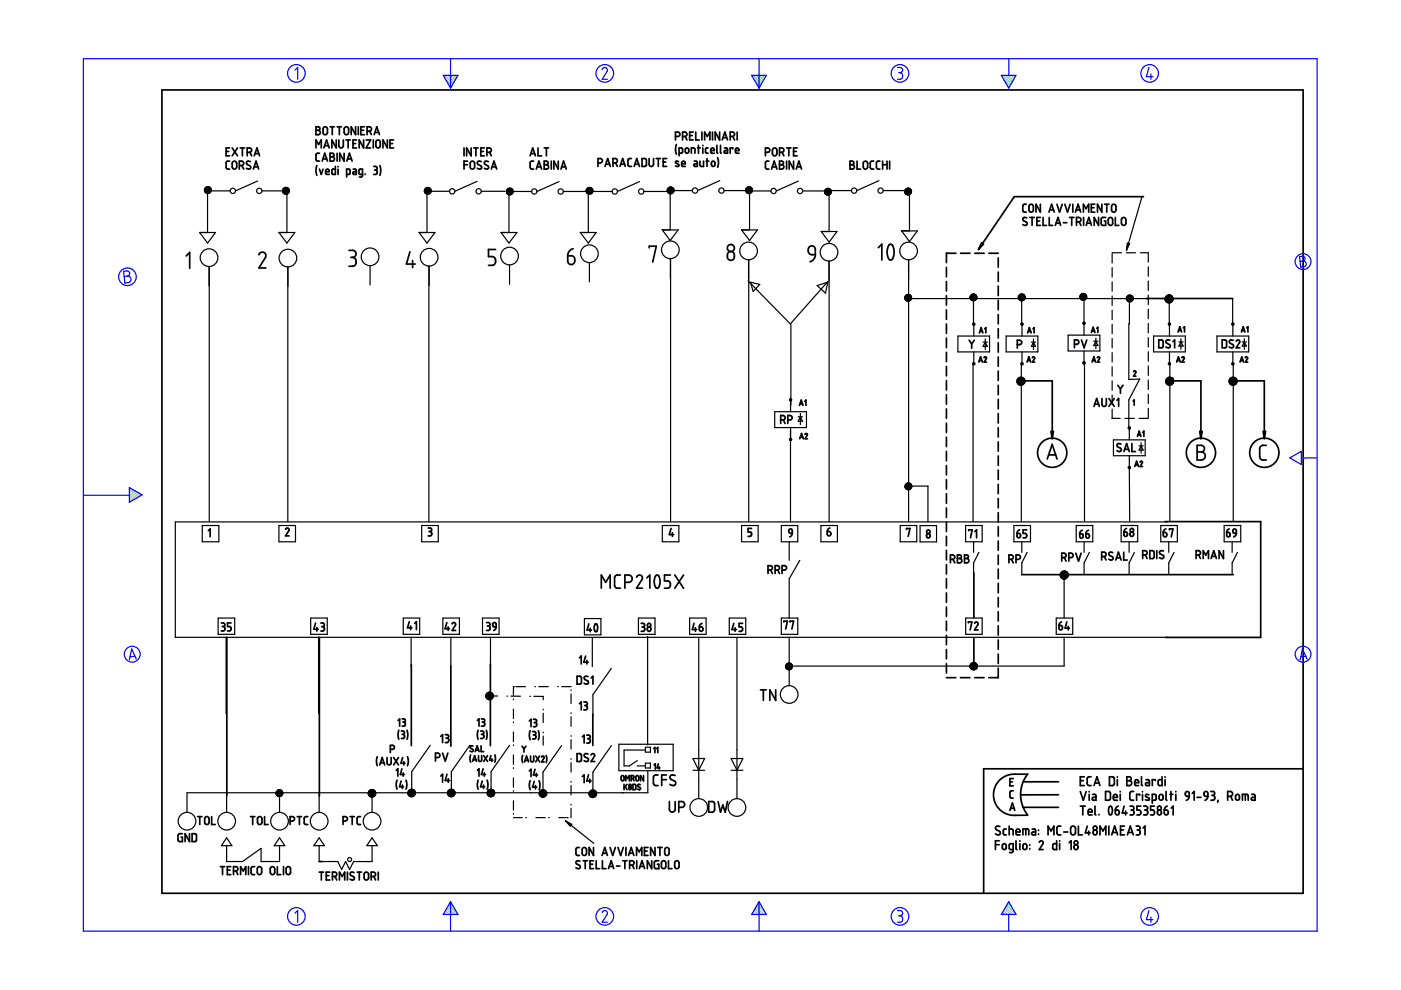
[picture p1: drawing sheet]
<svg xmlns="http://www.w3.org/2000/svg" width="297mm" height="210mm" viewBox="0 0 297 210" stroke-linecap="round" stroke-linejoin="round" font-family="sans-serif">
<g fill="none" stroke="#6c9" stroke-width=".25">
<path d="M94.2 16l1.8 1.8M94.5 16.8l1.3 1.4M94.8 16l1.5 1.4M95.3 18.3l.3 .3M95.5 16l1 1M96.1 16l.6 .6M96.7 16l.3 .2M159.6 16l1.8 1.8M159.9 16.8l1.3 1.4M160.3 16l1.4 1.4M160.7 18.3l.3 .3M160.9 16l1 1"/>
<path d="M161.5 16l.6 .6M162.1 16l.2 .2M212.6 16l1.8 1.8M212.8 16.8l1.3 1.4M213.2 16l1.4 1.4M213.7 18.3l.2 .3M213.8 16l1 1M214.4 16l.7 .6M215.1 16l.2 .2M27.5 103.4h-.1M27.9 103.6l-.5 .4M28.3 103.8l-.9 .9"/>
<path d="M28.7 104.1l-1.3 1.2M29 104.3l-1.6 1.6M29.4 104.5l-1.8 1.9M29.8 104.8l-.8 .8M94 193.8v.1M94.2 193.5l.4 .4M94.4 193.1l.9 .8M94.7 192.7l1.2 1.2M94.9 192.3l1.6 1.6M95.1 191.9l1.9 1.9M95.4 191.5l.8 .8M159.4 193.8v.1"/>
<path d="M159.6 193.5l.4 .4M159.9 193.1l.8 .8M160.1 192.7l1.2 1.2M160.3 192.3l1.6 1.6M160.5 191.9l1.9 1.9M160.8 191.5l.8 .8M212.3 193.8v.1M212.6 193.5l.4 .4M212.8 193.1l.8 .8M213 192.7l1.2 1.2M213.2 192.3l1.6 1.6M213.5 191.9l1.8 1.9"/>
<path d="M213.7 191.5l.8 .8"/>
</g>
<g fill="none" stroke="#00f" stroke-width=".25">
<path d="M17.7 12.4h261.6v185h-261.6zM62.5 14.9l.6-.6v2.5M94 16h3.1l-1.6 2.7zM95.5 12.4v6.3M127.7 14.7l.5-.4 .5 .3v.5l-1 1.7h1.1M159.4 16h3.1l-1.6 2.7zM160.9 12.4v6.3M190.3 14.3h.7l.3 .3v.6l-.5 .2M190.5 15.4h.3M190.8 15.4l.5 .3v.7l-.3 .4h-.7M212.3 16h3.1l-1.5 2.7zM213.9 12.5v3.5"/>
<path d="M243.6 14.3l-.5 2h1.4M244 15.7v1.1M26.2 57.5l.9-.1 .3 .3 .1 .5-.5 .3 .5 .2 .3 .4-.1 .3-.3 .5-.9 .1zM27 58.5l-.7 .1M275.5 54.4h.8l.3 .2 .1 .4-.4 .4h.3l.3 .4v.5l-.3 .2-.8 .1zM276.3 55.4h-.7M273.5 97.1l2.4-1.4v2.8zM279.1 97.1h-3.2M17.8 105h9.6M27.4 103.4l2.7 1.5-2.7 1.6zM28.6 139.1l-1 .2M28.9 139.7l-1-2.1-.5 2.3"/>
<path d="M276.9 139.1l-1.1 .2M277.1 139.7l-1-2.1-.4 2.3M62.5 193.6l.6-.5v2.4M95.5 191.2v6.2M95.5 191.2l1.6 2.7h-3.1zM127.7 193.5l.1-.3 .5-.1 .5 .4-.1 .4-1 1.6h1.1M160.9 191.2v6.2M160.9 191.2l1.6 2.7h-3.1zM190.3 193.1h.6l.4 .2v.5l-.5 .4M190.5 194.2h.3M190.8 194.2l.5 .3v.7l-.4 .3h-.6M213.9 193.9v3.5"/>
<path d="M213.9 191.2l1.5 2.7h-3.1zM243.6 193.1l-.5 1.9h1.4M244 194.4v1.1"/>
<circle cx="62.8" cy="15.6" r="1.87"/>
<circle cx="128.2" cy="15.6" r="1.87"/>
<circle cx="190.8" cy="15.6" r="1.87"/>
<circle cx="243.8" cy="15.6" r="1.87"/>
<circle cx="27" cy="58.7" r="1.87"/>
<circle cx="276.3" cy="55.5" r="1.68"/>
<circle cx="28" cy="138.7" r="1.68"/>
<circle cx="276.3" cy="138.7" r="1.68"/>
<circle cx="62.8" cy="194.3" r="1.87"/>
<circle cx="128.2" cy="194.3" r="1.87"/>
<circle cx="190.8" cy="194.3" r="1.87"/>
<circle cx="243.8" cy="194.3" r="1.87"/>
</g>
<g fill="none" stroke="#000" stroke-width=".36">
<path d="M34.3 19.1h242v170.3h-242zM47.9 32.1h.6M48.7 34.2h-.5l-.3 .3 .1 1.2 .7 .2M48.7 31.4h-.8v1.6h.8M49.2 31.4l1.2 1.6M49.4 34.3l.4-.1 .4 .3v.9l-.3 .4h-.4l-.2-.3-.1-.9zM50.4 31.4l-1.2 1.6M50.7 35.1l.8-.1 .2-.5-.2-.3h-.8v1.7M50.9 31.4h1M51.3 35.1l.4 .8M51.4 31.4v1.6M52.4 32.3l.8-.1 .2-.3-.1-.3-.3-.2h-.6v1.6"/>
<path d="M53 32.3l.4 .7M53.1 34.3l-.6-.1-.3 .4 .9 .7v.3l-.3 .3-.6-.2M53.7 35.9l.6-1.7 .5 1.7M53.9 35.4h.8M53.9 33l.6-1.6 .5 1.6M54.1 32.6h.8M67 26.9h.5l.3 .2v.4l-.3 .1 .2 .1 .2 .3v.3l-.3 .3h-.6zM67 31.4v-1.7l.5 .9 .6-.9v1.7M67 27.6h.5M67.2 35.1l-.2 .8 .2 1.3M67.7 32.5h-.4l-.3 .3v1.1l.2 .2 .5 .1M67.7 35.9l.4 1.1 .4-1.1"/>
<path d="M68.3 34.2l.6-1.7 .5 1.7M68.5 33.7h.8M68.6 27l.4-.1 .4 .2v1.2l-.2 .2h-.4l-.3-.3zM68.7 31.4l.5-1.7 .6 1.7M68.8 30.9h.8M69 36.4h.8l-.1-.5-.5 .1-.2 .7 .2 .3h.6M70 32.5h.6l.2 .2-.1 .4-.3 .1 .5 .4v.3l-.3 .2-.6 .1zM70 26.9h.9M70 33.2h.4M70.4 26.9v1.7M71.1 35.3v1.7h-.6l-.1-.2v-.8l.7-.1M71.3 29.7v1.7l-.9-1.7v1.7"/>
<path d="M71.5 26.9h.9M71.5 32.5v1.7M71.7 35.3v.1M71.7 35.9v1.1M71.8 29.7l.1 1.3 .4 .4 .4-.3 .1-1.4M71.9 26.9v1.7M73 32.5v1.7l-1-1.7v1.7M73.1 27l.5-.1 .3 .3v.9l-.3 .4h-.3l-.3-.3v-.9zM73.3 29.7h1M73.5 37l.7-.1v-.8l-.1-.2h-.6v1.6M73.5 34.2l.6-1.7 .6 1.7M73.7 33.7h.8"/>
<path d="M73.8 29.7v1.7M74.8 30.4h.6M74.9 35.9h.5l.1 .2v.9h-.4a.29 .29 0 0 1-.3-.3 .29 .29 0 0 1 .3-.3h.4M75.4 26.9v1.7l-.9-1.7v1.7M75.6 29.7h-.8v1.7h.8M76 26.9v1.7M76.5 27.6h.6M76.9 37l-.7-.1v-1h.7l-.1 1.5-.2 .1h-.4M77.1 29.7v1.7l-.9-1.7v1.7M77.3 26.9h-.8v1.7h.8M77.4 36.9v.1M77.6 29.7h1l-1 1.7h1"/>
<path d="M77.8 27.8l.8-.1 .2-.2-.2-.5-.8-.1v1.7M78.4 27.8l.4 .8M79.1 29.7v1.7M79.2 35.3l.7 .2 .1 .3-.4 .2M79.3 28.6l.6-1.7 .6 1.7M79.4 36h.2M79.5 28.1h.8M79.6 36l.3 .2 .1 .5-.3 .3h-.5M79.8 29.8l.5-.1 .3 .3v1l-.3 .3h-.3l-.3-.2zM80.5 35.1l.2 .9-.2 1.2M82.1 29.7v1.7l-.9-1.7v1.7M82.7 30.4h.5"/>
<path d="M83.4 29.7h-.7v1.7h.7M98.4 31.4v1.6M98.4 34.9h.7M99.1 34.2h-.7v1.7M99.8 34.3l.4-.1 .4 .3v1l-.3 .3h-.3l-.3-.3zM99.9 31.4v1.6l-1-1.6v1.6M100.4 31.4h1M100.9 31.4v1.6M101.9 32.1h.6M102 34.3l-.6-.1a.37 .37 0 0 0 0 .7l.7 .4v.3l-.3 .3-.6-.2M102.7 31.4h-.8v1.6h.8M103.2 32.3l.8-.1 .2-.3-.1-.3-.3-.2h-.6v1.6"/>
<path d="M103.5 34.3l-.6-.1-.2 .4 .8 .6 .1 .4-.3 .3-.6-.2M103.8 32.3l.4 .7M104.2 35.9l.5-1.7 .6 1.7M104.3 35.4h.8M112.4 33l.5-1.6 .6 1.6M112.5 32.6h.9M113.1 34.2h-.5l-.2 .3 .1 1.2 .6 .2M113.7 35.9l.6-1.7 .5 1.7M113.9 35.4h.8M114.1 31.4v1.6h.7M115.4 34.2h.6l.2 .2-.1 .4-.3 .1 .3 .1 .2 .3-.2 .5-.7 .1zM115.4 31.4h.9"/>
<path d="M115.4 34.9h.4M115.8 31.4v1.6M116.9 34.2v1.7M118.4 34.2v1.7l-1-1.7v1.7M118.9 35.9l.6-1.7 .6 1.7M119.1 35.4h.8M126.8 34.5h.7l.2-.4-.1-.3-.2-.2h-.6v1.7M128.3 35.3l.5-1.7 .6 1.7M128.4 34.8h.8M130 34.5h.7l.2-.4-.1-.3-.3-.2h-.5v1.7M130.5 34.5l.4 .8M131.4 35.3l.6-1.7 .6 1.7"/>
<path d="M131.6 34.8h.8M133.9 33.6h-.5l-.3 .3v1.1l.2 .3h.6M134.5 35.3l.5-1.7 .6 1.7M134.6 34.8h.8M136.1 33.6h.7l.3 .3v1.1l-.3 .3h-.7zM137.6 33.6v1.3l.4 .4 .3-.1 .2-.2 .1-1.4M139.1 33.6h.9M139.6 33.6v1.7M140.6 34.4h.6M141.4 33.6h-.8v1.7h.8M143.2 28.9h.6l.3-.1 .1-.4-.2-.3-.8-.1v1.7M143.4 30.6l-.2 1 .2 1.1"/>
<path d="M143.9 34.3l-.2-.1a.27 .27 0 0 0-.4 0 .27 .27 0 0 0 .1 .4l.4 .2a.32 .32 0 0 1 0 .5 .32 .32 0 0 1-.5-.1h-.1M144 32.5h.6l.1-.2v-.7l-.2-.2h-.5v1.6M144.5 34.7h.8l-.2-.5h-.2l-.3 .1-.1 .8 .2 .2h.6M144.7 28.9l.8-.1 .1-.2-.1-.5-.8-.1v1.7M145.3 28.9l.3 .8M145.4 31.5l.3-.1 .3 .2v.6l-.2 .3-.5-.2zM146.2 28.7h.6M146.6 32.5v-1.1l.7 .1v1M147 28h-.8v1.7h.8M147.2 34.2h.5l.1 .2v.9h-.4a.28 .28 0 0 1-.3-.3 .28 .28 0 0 1 .3-.3h.4M147.5 28v1.7h.8M147.9 31.4h.6"/>
<path d="M148.1 30.8v1.7M148.4 34.2v.8l.2 .3h.6v-1.1M148.8 28v1.7M149 30.8v.1M149 31.4v1.1M149.4 29.7v-1.7l.5 .9 .6-.9v1.7M149.7 34.2h.6M149.9 33.6v1.7M150.1 31.4l-.5 .1v.8l.2 .2h.3M150.7 31.9h.7l-.1-.5-.5 .1-.1 .7 .2 .3h.5M151 34.2h.3l.3 .2v.6l-.3 .3h-.3l-.2-.3zM151.1 28v1.7"/>
<path d="M152 30.8v1.5l.2 .2M152.1 33.4l.2 .9-.2 1.2M152.6 28v1.7l-1-1.7v1.7M152.8 30.8v1.6l.1 .1M153.1 29.7l.6-1.7 .5 1.7M153.3 29.2h.8M153.6 31.4h.4l.2 .2v.9h-.4a.29 .29 0 0 1-.3-.3 .29 .29 0 0 1 .3-.3h.4M154.8 28.9h.6l.2-.1 .1-.4-.1-.3-.8-.1v1.7M155.4 31.6v-.2h-.6v1.1M155.4 28.9l.3 .8M155.9 31.9h.8v-.2a.37 .37 0 0 0-.4-.3 .37 .37 0 0 0-.4 .3l.1 .7 .7 .1M156.3 28v1.7"/>
<path d="M162.3 32.3l.7-.1 .2-.3-.1-.3-.3-.2h-.5v1.6M163 34.2h-.5l-.2 .3v1.2l.7 .2M163.6 35.9l.5-1.7 .6 1.7M163.7 35.4h.8M163.9 31.5l.4-.1 .4 .3v1l-.3 .3h-.4l-.2-.3v-.9zM165.3 32.3l.8-.1 .1-.3-.1-.4-.8-.1v1.6M165.3 34.2h.5l.3 .2-.1 .4-.3 .1 .3 .1 .2 .3-.3 .5-.6 .1zM165.3 34.9h.4M165.8 32.3l.4 .7M166.8 31.4h.9M166.8 34.2v1.7M167.2 31.4v1.6"/>
<path d="M168.3 32.1h.5M168.3 34.2v1.7l-1-1.7v1.7M168.8 35.9l.6-1.7 .5 1.7M169 35.4h.8M169 31.4h-.7v1.6h.7M180.2 34.2h.6l.2 .2v.4l-.3 .1 .3 .1 .1 .3-.2 .5-.7 .1zM180.2 34.9h.5M181.7 34.2v1.7h.8M183.1 34.3l.4-.1 .4 .3v1l-.3 .3h-.3l-.3-.3zM185.3 34.2h-.5l-.3 .3 .1 1.2 .7 .2M186.6 34.2h-.5l-.3 .3 .1 1.2 .7 .2M187.1 34.9h1"/>
<path d="M187.1 34.2v1.7M188.1 34.2v1.7M188.6 34.2v1.7M39.5 54.3l.7-.8v3.4M54.9 54l.6-.5h.4l.4 .3v.7l-1.4 2.3h1.5M74 53.1h1l.4 .3 .1 .5-.1 .3-.7 .4M74.4 54.6h.3M74.7 54.6l.5 .2 .2 .2 .1 .9-.5 .5-1 .1M86.9 53.4l-.7 2.6h1.8M87.5 55.2v1.5M105.1 52.9h-1.5v1.5l1 .1 .3 .2 .2 .4-.1 .7-.2 .3-1.2 .2M120.4 54.2h.9l.4 .3 .2 1-.3 .4-.5 .2-.6-.3z"/>
<path d="M121.5 52.7l-.8 .6-.3 .9M137.6 52.6v-.4h1.5l-.7 3.4M154.4 53.6l.7-.3 .5 .3 .1 1-.3 .4-.5 .2-.6-.3-.1-1zM171.6 52.4l.6-.3 .5 .3 .2 .4v1.2h-.9l-.4-.2-.2-.5zM172.9 54l-.3 .9-.9 .6M186.2 52.5l.8-.7v3.3M188.5 51.9l.3-.1 .4 .1 .4 1.2-.1 1.2-.3 .6-.3 .2-.5-.2-.3-1v-1zM200.7 56.7v2M200.7 59.7v2M202.7 53.7h-2v2M203.7 53.7h2M206.7 53.7h2"/>
<path d="M209.7 53.7h1.9M211.6 54.7v2M211.6 57.7v2M217.6 43.3h-.5l-.2 .3v1.1l.2 .3h.5M217.7 46.2l-.5-.1-.3 .3 .1 .4 .7 .4v.5l-.4 .1-.4-.2M218.3 43.4l.4-.1 .4 .3v1l-.4 .4-.3-.1-.2-.3zM218.3 46.1h1M218.8 46.1v1.7M219.8 46.9h.6M220.6 43.3v1.7l-1-1.7v1.7M220.6 46.1h-.8v1.7h.8M221.1 46.1v1.7h.8"/>
<path d="M222.4 45l.6-1.7 .5 1.7M222.5 46.1v1.7h.7M222.6 44.5h.8M223.8 47.8l.5-1.7 .6 1.7M223.9 47.3h.8M224.1 43.3l.5 1.7 .6-1.7M225.4 47.2h.8M225.8 43.3l.5 1.7 .6-1.7M226.8 46.1h.9M227.2 46.1v1.7M227.5 43.3v1.7M228 45l.6-1.7 .5 1.7"/>
<path d="M228.2 44.5h.8M228.2 47l.8-.1 .2-.2-.1-.4-.4-.2h-.5v1.7M228.8 47l.4 .8M229.7 45v-1.7l.6 .9 .5-.9v1.7M229.7 46.1v1.7M230.3 47.8l.6-1.7 .5 1.7M230.5 47.3h.8M231.4 44h.5M232.1 43.3h-.7v1.7h.7M232.9 46.1v1.7l-.9-1.7v1.7M233.6 43.3v1.7l-.9-1.7v1.7M234.2 43.3h.9"/>
<path d="M234.4 46.1h-.7l-.2 .3v1l.2 .4h.7v-.9h-.3M234.7 43.3v1.7M235.1 46.3l.4-.2 .4 .3v1l-.3 .4h-.3l-.3-.3zM235.8 43.5l.4-.2 .4 .3v1l-.3 .4-.6-.3zM236.5 46.1v1.7h.7M237.9 46.2l.5-.1 .3 .3v.9l-.3 .5-.4-.1-.2-.2v-.9zM242.4 41.7h-27.3l-7.6 11.2M200.7 62.7v2M200.7 65.7v2M200.7 68.7v2M200.7 71.7v2M200.7 74.7v2"/>
<path d="M200.7 77.7v2M205.5 72.1l.5 .8M206 72.9v.9M206.6 72.1l-.6 .8M207.5 76.8l.4-1.2 .4 1.2M207.6 76.5h.6M207.6 70.6l.4-1.1 .4 1.1M207.8 70.3h.5M208.7 75.8a.25 .25 0 0 1 .3-.1 .25 .25 0 0 1 .1 .3l-.4 .8h.4M208.8 69.7l.2-.2v1.1M211.6 60.7v2M211.6 63.7v2"/>
<path d="M211.6 66.7v2M211.6 69.7v2M211.6 72.7v2M211.6 75.7v2M211.6 78.7v2M215.7 73.1h.6l.2-.2 .1-.4-.1-.3-.8-.1v1.7M217.8 76.8l.3-1.2 .4 1.2M217.9 76.5h.5M217.9 70.6l.3-1.1 .4 1.1M218 70.3h.5M218.9 75.8a.25 .25 0 0 1 .3-.1 .25 .25 0 0 1 .2 .3l-.5 .8h.5M219 69.7l.2-.2v1.1"/>
<path d="M227.8 73l.7-.1 .2-.3v-.3l-.3-.2h-.6v1.6M229.3 72.1l.5 1.6 .6-1.6M231.4 70.5l.4-1.1 .4 1.1M231.5 70.2h.6M231.5 76.8l.4-1.2 .4 1.2M231.6 76.5h.6M232.5 69.6l.3-.2v1.1M232.7 75.8a.25 .25 0 0 1 .3-.1 .25 .25 0 0 1 .1 .3l-.4 .8h.5M240.3 78.8a.25 .25 0 0 1 .4-.2 .25 .25 0 0 1 .1 .4l-.5 .8h.5M243 63.3h18.3M245.7 72.1h.6l.3 .2v1.2l-.3 .2h-.6zM247.2 63.7v.1"/>
<path d="M247.4 63.7l1-.9-1.1 1.1 .2-.2M247.6 62.6l-.5 .5M247.7 62.6l-.6 .6M247.9 62.6l-.8 .8M247.9 62.6l-.8 .9M248 63.7l-.5 .4M248 72.2l-.5-.1-.3 .4 .8 .6 .1 .5-.5 .1-.4-.1M248.1 62.6l-1 1M248.2 62.7l-1 1M248.3 62.7l-1.1 1.1M248.4 63.9l-.2 .2M248.4 63.6l-.6 .6"/>
<path d="M248.4 63.4l-.8 .8M248.4 63.2l-.5 .5M248.5 62.9l-1.1 1.1 1-1M248.5 62.9l-.1 .1M248.5 63.8l-.1 .1M248.6 63l-1.1 1.1M248.6 63.1l-.2 .1M248.6 63.6l-.5 .6M248.6 63.2l-.9 1M248.6 63.2l-.2 .3M248.7 63.4l-.8 .8M248.7 63.4l-.3 .2"/>
<path d="M248.7 72.4l.3-.3v1.6M249.5 76.8l.4-1.2 .3 1.2M249.6 76.5h.5M249.8 70.4l.3-1.1 .4 1.1M249.9 70.1h.5M250.6 75.8a.25 .25 0 0 1 .3-.1 .25 .25 0 0 1 .2 .3l-.5 .8h.5M250.9 69.5l.2-.2v1.1M259.1 72.1h.7l.2 .2 .1 1.1-.3 .3h-.7zM261.5 72.2l-.6-.1-.2 .1-.1 .3 .9 .6v.5l-.5 .1-.4-.1M262.1 72.3a.38 .38 0 0 1 .5-.2 .38 .38 0 0 1 .2 .5l-.7 1.1h.8M262.9 76.8l.4-1.2 .4 1.2M263 76.5h.6"/>
<path d="M263.2 70.4l.4-1.1 .3 1.1M263.3 70.1h.5M264 75.8a.25 .25 0 0 1 .4-.1 .25 .25 0 0 1 .1 .3l-.5 .8h.5M264.3 69.5l.3-.2v1.1M165.5 89l.8-.1 .2-.4-.2-.3-.8-.1v1.7M166.1 89l.4 .8M167 89h.6l.3-.1 .1-.4-.2-.3-.8-.1v1.7M169.5 86l.4-1.2 .3 1.2M169.6 93l.3-1.1 .4 1.1M169.6 85.6h.5M169.7 92.7h.5M170.6 85.1l.3-.3v1.2"/>
<path d="M170.7 92.1a.25 .25 0 0 1 .3-.2 .25 .25 0 0 1 .2 .4l-.5 .7h.5M200.7 80.7v2M200.7 83.7v2M200.7 86.7v2M200.7 89.7v2M200.7 92.7v2M200.7 95.7v2M200.7 98.7v2M211.6 81.7v2M211.6 84.7v2M211.6 87.7v2M211.6 90.7v2"/>
<path d="M211.6 93.7v2M211.6 96.7v2M211.6 99.7v2M216.2 80.1l-.5 .4M216.3 80.1l-.6 .5M216.4 80l-.7 .8M216.5 80.8h6.6v12.2M216.5 80l-.8 .9M216.6 80l-.9 1M216.7 80.1l-1 .9M216.8 80.1l-1.1 1.1M216.9 80.1l-1.1 1.1"/>
<path d="M216.9 80.2l-1.1 1.1M217 80.2l-1.2 1.1M217 80.3l-1.1 1.1M217.1 80.3l-1.1 1.1M217.1 80.4l-1.1 1.1M217.2 80.5l-1.1 1M217.2 80.6l-1 1M217.2 81.1l-.5 .5M217.3 80.8l-.9 .8M217.3 81l-.7 .6M217.3 80.7l-.9 .9M222 97.3l1.1-3.1 1 3.1"/>
<path d="M222.3 96.5h1.5M231.9 86.2l.6-1.7 .6 1.7M232.1 85.7h.8M233.6 84.5v1.3l.4 .4 .3-.1 .2-.2 .1-1.4M235.1 84.5l1.1 1.7M236.2 84.5l-1.1 1.7M236.8 84.9l.4-.4v1.7M237 81.7l.6 .7M237.6 82.4v1M237.7 94.1h-.6l-.3 .2 .1 .4 .7 .4v.5l-.3 .1-.5-.2M238.1 81.7l-.5 .7M238.3 95.7l.6-1.7 .5 1.7"/>
<path d="M238.5 95.3h.8M240 94v1.7h.7M240.2 85l.3-.2v1.1M240.6 98.9l.4-1.1 .4 1.1M240.7 98.6h.6M241.2 92.5l.3-1.1 .4 1.1M241.3 92.2h.5M241.7 98a.25 .25 0 0 1 .4-.2 .25 .25 0 0 1 .1 .3l-.5 .8h.5M242.3 91.7l.2-.3v1.1M247.8 80.1l-.6 .5M247.8 80l-.6 .7M248 80l-.8 .8"/>
<path d="M248 80.8h6.6v12.2M248.1 80l-.9 .9M248.2 80.1l-1 .9M248.3 80.1l-1.1 1M248.4 80.1l-1.1 1.1M248.4 81.2l-.4 .4M248.4 81.4l-.2 .2M248.4 80.9l-.6 .7M248.4 80.7l-.8 .8M248.4 80.5l-.9 .9M248.4 80.3l-1 1M248.5 80.2l-.1 .1"/>
<path d="M248.6 80.2l-1.2 1.2M248.6 80.3l-1.1 1.2M248.6 80.4l-.2 .2M248.7 81.2l-.4 .4M248.7 80.5l-1.1 1.1M248.7 80.5l-.3 .3M248.8 81.1l-.4 .3M248.8 80.6l-1 1M248.8 80.7l-.4 .3M248.8 80.8l-.9 .8M248.8 80.9l-.4 .4M253.8 94.4h1l.5 .5-.1 .6-.5 .3 .5 .2 .3 .5-.1 .6-.4 .4h-1.2z"/>
<path d="M253.8 95.8h.9M260.9 81.4h.1M260.9 81.2l-.1 .1M260.9 80.9l-.2 .2M260.9 80.7l-.3 .2M260.9 80.5l-.3 .2M260.9 80.3l-.1 .1M261 81.5l1.1-1.1-1.1 1.1M261.1 80.1l-.2 .2M261.2 80.1l-.5 .4M261.4 80l-.8 .8M261.5 80l-.6 .6"/>
<path d="M261.5 80.8h6.6v12.2M261.6 80l-1 1M261.6 80.1l-.7 .7M261.7 80.1l-1 1.1M261.8 80.1l-.9 .9M261.9 80.2l-1.1 1.1M261.9 80.2l-1 1.1M262 80.3l-1.1 1.1M262.1 81.3l-.2 .2M262.2 80.5l-1 1.1M262.2 81l-.6 .6M262.2 80.8l-.8 .8"/>
<path d="M262.2 80.9l-.7 .7M262.2 80.7l-.9 .9M268.5 94.4l-1 .1-.4 .5 .1 2.2 .5 .3h.8M44.2 112.5l.4-.4v1.7M60.5 112.2l.5-.2 .3 .3-.8 1.3h.8M90.8 112l.7 .1v.4l-.3 .2M91 112.7h.2M91.2 112.7l.3 .2v.5l-.2 .2h-.5M142.3 112l-.4 1.3h.9M142.6 113v.7M159.3 112h-.7v.8h.5l.2 .3-.1 .5-.6 .1M167.3 112.3l.2-.2 .4 .2 .1 .8-.7-.2z"/>
<path d="M168 113.1l-.2 .4-.4 .3M175.4 112.7l.7 .2-.1 .6-.3 .1-.2-.1zM176 112l-.5 .3-.1 .4M192.2 112.2v-.1h.7l-.3 1.6M200.7 101.7v2M200.7 104.7v2M200.7 107.7v2M200.7 110.7v2M200.7 113.7v2M200.7 116.7v2M200.7 119.7v2M201.5 118.6l.7-.1 .2-.3v-.3l-.3-.2h-.6v1.6"/>
<path d="M202.1 118.6l.3 .7M203 117.7h.6l.2 .2-.1 .4-.2 .1 .3 .1 .1 .3v.3l-.3 .2h-.6zM203 118.4h.5M204.5 117.7h.6a.37 .37 0 0 1 .2 .4 .37 .37 0 0 1-.3 .3l.4 .2v.5l-.3 .2h-.6zM204.5 118.4h.5M205.4 112.5v-.2h.7l-.3 1.7M206.7 112.7l.4-.4v1.7M211.6 102.7v2M211.6 105.7v2M211.6 108.7v2M211.6 111.7v2M211.6 114.7v2"/>
<path d="M211.6 117.7v2M213.9 118.6h.6l.3-.2v-.4l-.1-.2-.8-.1v1.6M214.5 118.6l.3 .7M215.4 118.6l.8-.1 .1-.3v-.3l-.3-.2h-.6v1.6M215.6 113.1l.7 .1 .1 .5-.2 .2-.2 .1-.3-.1zM216.2 112.3l-.4 .3-.2 .5M217.7 112.3h-.8v.8h.6l.2 .3-.2 .6h-.6M225.1 118.2h.6l.3-.2v-.4l-.2-.2-.7-.1v1.7M225.7 118.2l.3 .8M226.6 118.2l.8-.1 .1-.3-.1-.3-.8-.2v1.7M228.1 117.3l.6 1.7 .5-1.7M228.9 113.2h.6l.1 .6a.37 .37 0 0 1-.4 .3 .37 .37 0 0 1-.3-.4z"/>
<path d="M229.5 112.4l-.4 .3-.2 .5M230.2 113.2h.6l.2 .3-.1 .3a.37 .37 0 0 1-.4 .3 .37 .37 0 0 1-.3-.4zM230.8 112.4l-.4 .3-.2 .5M233.6 118l.7-.1 .2-.3-.1-.3-.2-.2h-.6v1.6M234.1 118l.4 .7M235.9 117.2l-.5-.1-.3 .4 .8 .6v.5l-.4 .1-.4-.1M236.6 118.7l.5-1.6 .6 1.6M236.7 118.3h.8M238.3 117.1v1.6h.7M238.3 112.8l.6 .1 .1 .5-.1 .2-.3 .1-.3-.1zM238.8 112.1l-.3 .2-.2 .5M242.3 117.7h.5l.3-.2 .1-.4-.2-.3h-.7v1.6"/>
<path d="M242.8 117.7l.4 .7M243.8 116.8h.7l.2 .2v1.1l-.3 .3h-.6zM245.3 116.8v1.6M246.6 112.9h.5l.3 .2-.1 .6a.38 .38 0 0 1-.4 .1 .38 .38 0 0 1-.3-.3zM246.7 116.8h-.7l-.2 .4 .9 .6v.5l-.4 .1-.5-.2M247 110.6h20.3v24.5h-20.2M247.2 112.1l-.4 .3-.2 .5M247.9 112.3v-.2h.8l-.4 1.7M253.6 117.7h.5l.4-.2v-.4l-.2-.3h-.7v1.6M254.1 117.7l.4 .7M255.1 118.4v-1.6l.6 .9 .5-.9v1.6M256.8 118.4l.5-1.6 .6 1.6"/>
<path d="M256.9 118h.8M259.4 116.8v1.6l-.9-1.6v1.6M260.1 112.9h.5l.2 .3v.4a.37 .37 0 0 1-.4 .2 .37 .37 0 0 1-.3-.3zM260.6 112.1l-.4 .3-.1 .5M261.5 112.3l.2-.2 .3 .1 .1 .9-.6-.1-.1-.2zM262.1 113.1l-.1 .5-.4 .2M46.9 132.1l.7 .1a.38 .38 0 0 1 .1 .4 .38 .38 0 0 1-.4 .2M47.1 132.8h.2M47.3 132.8l.4 .3v.4l-.3 .3h-.5M48.1 135.1v33.6M49 132.1h-.8v.7l.6 .1 .2 .2-.1 .6-.7 .1M66.9 132.1l-.4 1.3h1"/>
<path d="M67.2 133.1v.7M67.7 135.1v33.7M68 132.1h.5l.2 .2v.4l-.3 .2M68.2 132.9h.2M68.4 132.9l.3 .1v.6l-.2 .2h-.5M86.8 131.8l-.4 1.3h.9M87.1 132.7v.8M87.9 132.2l.4-.4v1.7M94.7 132l-.3 1.3h.9M95 132.9v.8M95.9 132.3a.38 .38 0 0 1 .5-.3 .38 .38 0 0 1 .2 .5l-.7 1.2h.7M103.1 132h.5a.37 .37 0 0 1 .3 .4 .37 .37 0 0 1-.4 .3"/>
<path d="M103.3 132.7h.2M103.5 132.7l.3 .2 .1 .5-.3 .3h-.5M104.6 132.1l.3-.1 .3 .2v.7l-.6-.1zM105.2 132.9l-.2 .6-.4 .2M122.9 139.5l.3-.4v1.7M124.2 139.1l-.4 1.3h.9M124.8 132.3l-.3 1.3h.9M125.1 133.2v.7M126.2 132.4a.57 .57 0 0 1 .5 .8l-.1 .4a.34 .34 0 0 1-.4 .3 .34 .34 0 0 1-.2-.5zM127.5 124.7v-2.8l.9 1.6 1-1.6v2.8M131.6 121.9h-.9l-.4 .5v1.9l.5 .4h.8M132.5 123.5l1.2-.2 .3-.5-.1-.6-.5-.3h-.9v2.8"/>
<path d="M135 122.4l.5-.5 .6 .3 .1 .5-1.2 2h1.2M135.9 132.2l.7 .1v.5l-.3 .1M136.1 132.9h.2M136.3 132.9l.4 .2v.5l-.3 .2-.5 .1M137.1 122.5l.7-.6v2.8M137.4 133l.3-.1 .3 .2-.1 .6a.36 .36 0 0 1-.4 .1 .36 .36 0 0 1-.3-.3zM139.1 122l.3-.1 .2 .2 .3 .9-.1 1.1-.4 .6-.4-.2-.3-.8v-.9zM142.1 121.9h-1.2v1.3h.8l.4 .5v.6l-.2 .3-1 .1M143.1 121.9l1.8 2.8M144.9 121.9l-1.8 2.8M147.2 132.2l-.4 1.3h.9M147.4 133.1v.8"/>
<path d="M148.3 132.9l.6 .2v.6a.38 .38 0 0 1-.4 .1 .38 .38 0 0 1-.2-.3zM148.8 132.2l-.4 .3-.1 .4M155.6 132.2l-.4 1.3h.9M155.9 133.1v.8M157.4 132.2h-.7v.7h.5l.2 .3-.1 .6-.6 .1M162.8 120.9h.6l.3-.2 .1-.4-.2-.2-.8-.2v1.7M163.4 120.9l.4 .7M164.3 120.9l.8-.1 .2-.3-.2-.4-.8-.2v1.7M164.9 120.9l.4 .7M165.8 120.9l.8-.1 .2-.4-.1-.3-.3-.2h-.6v1.7M166.2 131.9v-.2h.7l-.3 1.7M167.5 131.9v-.2h.8l-.4 1.7"/>
<path d="M200.7 122.7v2M200.7 125.7v2M200.7 128.7v2M200.7 131.7v2M200.7 134.7v2M200.7 137.7v2M205.3 132.1v-.2h.8l-.4 1.7M206.5 121.5v9.4M206.5 135.2v6M206.6 132.1l.3-.2 .4 .2v.3l-.7 1.2h.8M211.6 120.7v2M211.6 123.7v2"/>
<path d="M211.6 126.7v2M211.6 129.7v2M211.6 132.7v2M211.6 135.7v2M211.6 138.7v2M216.6 121.8h44.9M224.5 132.6l.6 .1 .2 .2-.1 .4a.37 .37 0 0 1-.4 .3 .37 .37 0 0 1-.3-.4zM225.1 131.9l-.4 .2-.2 .5M225.3 121.2l-.4 .4M225.4 121.2l-.5 .5M225.6 121.1l-.8 .8M225.7 121.1l-.9 .9"/>
<path d="M225.8 121.2l-.9 1M226 121.2l-1.1 1.1 1.1-1.1M226.1 121.3l-1.1 1.1M226.2 131.9l-.4 1.3h1M226.2 121.4l-1.1 1.1M226.3 121.4l-1.2 1.1M226.3 121.5l-1.1 1.1M226.3 121.5l-1 1.1M226.4 121.6l-1 1.1M226.4 122.2l-.6 .5M226.4 121.7l-1 1M226.4 122l-.6 .7"/>
<path d="M226.4 121.9l-.8 .8M226.4 121.8l-.9 .9M226.5 132.8v.8M82.8 158.9l.7-.1 .1-.4-.1-.3-.7-.1v1.6M84.4 152.8l.3-.4v1.6M84.6 154.8l-.2 .7 .2 1.2M85.1 155h.4a.35 .35 0 0 1 .3 .4 .35 .35 0 0 1-.4 .3M85.3 152.4h.4a.34 .34 0 0 1 .2 .4 .34 .34 0 0 1-.3 .3M85.3 155.7h.1M85.4 155.7l.3 .1 .1 .5-.2 .2-.5 .1M85.4 153.1h.2M85.6 153.1l.3 .2v.5l-.2 .2h-.4"/>
<path d="M86.3 154.8l.2 .8-.2 1.1M87.2 140.9v17.2M93.5 156.1l.3-.3v1.6M93.8 159.7l.6 1.7 .6-1.7M94.4 155.8h.4l.3 .2-.1 .4-.2 .1M94.6 156.5h.2M94.8 156.5l.3 .2v.5l-.2 .2h-.5M95.6 141.2v17M100.3 158.2l-.2-.1a.29 .29 0 0 0-.4 .2 .29 .29 0 0 0 .1 .3l.4 .3a.34 .34 0 0 1 0 .5 .34 .34 0 0 1-.5-.2M100.8 159.4l.4-1.3 .4 1.3M100.9 159h.6M101.2 152.8l.4-.4v1.6"/>
<path d="M101.4 154.8l-.2 .9 .2 1M101.9 155h.5a.34 .34 0 0 1 .2 .4 .34 .34 0 0 1-.4 .3M102 158.1v1.3h.6M102.1 152.4h.3a.34 .34 0 0 1 .4 .4 .34 .34 0 0 1-.4 .3M102.1 155.7h.1M102.2 155.7l.3 .2 .1 .4-.2 .2-.5 .1M102.2 153.1h.2M102.4 153.1l.3 .2v.5l-.2 .2h-.4M103.1 154.8l.2 .7-.2 1.2M104 140.8v17.3M110.7 158.2l.4 .6M111.1 158.8v.7"/>
<path d="M111.5 158.2l-.4 .6M112.2 152.9l.4-.4v1.6M112.4 154.9l-.2 .8 .2 1.1M112.9 155.1h.4a.35 .35 0 0 1 .3 .4 .35 .35 0 0 1-.3 .3M113.1 152.5h.5a.35 .35 0 0 1 .2 .4 .35 .35 0 0 1-.4 .3M113.1 155.8h.2M113.3 155.8l.3 .2v.4l-.2 .3h-.5M113.3 153.2h.1M113.4 153.2l.3 .2 .1 .4-.3 .3h-.4M114.1 154.9l.2 .7-.2 1.2M122.3 143.4h.7l.3 .2v1.2l-.3 .3h-.7zM122.3 159.8h.7l.3 .2v1.2l-.2 .2-.8 .1z"/>
<path d="M122.9 149.2l.3-.4v1.7M123.5 156.2l.3-.3v1.6M123.8 148.8h.4a.38 .38 0 0 1 .3 .4 .38 .38 0 0 1-.3 .4M124 149.6h.2M124.2 149.6l.3 .2v.5l-.2 .2h-.5M124.4 155.9l.7 .1v.4l-.3 .2M124.4 140v.8M124.6 156.6h.2M124.7 143.5l-.6-.1-.2 .2-.1 .2 .9 .6v.5l-.4 .2-.5-.2M124.7 159.9l-.6-.1-.2 .2-.1 .3 .9 .5v.5l-.5 .2-.4-.2M124.8 156.6l.3 .1v.6l-.2 .2h-.5M125.3 143.7l.4-.3v1.7"/>
<path d="M125.7 151.4v6.7M138.6 158.7l.3-.2v1.1M139.2 158.7l.3-.2v1.1M161.2 146.3h1.3M161.8 146.3v2.2M164.5 146.3v2.2l-1.3-2.2v2.2M200.7 143.7h1.9M200.7 140.7v2M203.6 143.7h2M205.8 141.5h.1M205.9 141.5l-.1 .1M206 140.7l-.1 .1"/>
<path d="M206.2 141.5l-.3 .3M206.3 140.5l-.6 .6 .7-.6M206.5 140.5l-.8 .8M206.7 140.6l-.9 .9M206.7 143.7h1.9M206.7 141.5l.5-.4-.9 .9M206.8 141.5l-.5 .5M206.8 140.6l-.9 .9M206.8 140.7l-1 1M206.9 140.7l-.8 .8M206.9 140.7l-1 1M207 141.5l-.5 .5"/>
<path d="M207 140.8l-1 1.1 .4-.4M207 140.8l-.6 .7M207.1 141.6l-.3 .3M207.1 140.9l-1 1M207.1 141l-.9 .9M207.1 141.5l-.4 .4M207.2 141.3l-.7 .7M207.2 141.2l-.3 .3M211.6 141.7v2h-2M38.7 176.8h-.7l-.3 .3v1.1l.2 .2h.8v-.9h-.3M40.2 176.8v1.6l-1-1.6v1.6M40.7 176.8h.7l.2 .2 .1 1.1-.3 .3h-.7z"/>
<path d="M41.9 173.1h.9M42.4 173.1v1.7M43.5 173.3l.5-.1 .3 .3v1l-.3 .3h-.3l-.3-.3v-1zM44.9 173.1v1.7h.7M53.1 173.1h.9M53.6 173.1v1.7M54.7 173.3l.5-.2 .3 .4v1l-.3 .3h-.4l-.2-.3zM56.1 173.1v1.7h.7M61.5 174.1l.8-.1 .1-.3-.1-.4-.8-.2v1.7M63 173.1h.9M63.5 173.1v1.7M65.3 173.1h-.5l-.3 .4 .1 1.2 .7 .1"/>
<path d="M72.7 174.1l.8-.1 .2-.3-.1-.4-.3-.2h-.6v1.7M74.2 173.1h.9M74.7 173.1v1.7M76.5 173.1h-.5l-.3 .3v1.1l.2 .3h.6M80 160.4l-.2 .8 .2 1.1M80.5 162.2l.5-1.6 .6 1.6M80.7 161.7h.7M82.1 160.6v1.3l.4 .3 .4-.3v-1.3M83.5 160.6l1 1.6M84 163.3l.3-.3v1.6M84.2 165.4l-.2 .7 .2 1.2M84.5 160.6l-1 1.6"/>
<path d="M85 165.6l-.3 1.2h.9M85.2 163l-.3 1.2h.8M85.3 166.5v.7M85.4 160.6l-.4 1.2h.9M85.5 163.9v.7M85.6 161.5v.7M86.1 165.4l.2 .7-.2 1.2M86.4 160.4l.2 .8-.2 1.1M92.3 160.6h.6l.3-.2 .1-.3-.2-.3-.8-.1v1.7M93.5 164.5l.3-.3v1.7M94.8 164.2l-.4 1.3h.9M95 165.1v.8"/>
<path d="M99.8 160.1l-.1 .5 .1 1M100.2 161.4l.4-1.2 .4 1.2M100.3 161.1h.6M101.2 163.3l.4-.3v1.6M101.4 165.4l-.2 .8 .2 1.1M101.5 160.2v.9a.34 .34 0 0 0 .3 .3 .34 .34 0 0 0 .3-.3v-.9M102.2 165.6l-.3 1.2h.9M102.4 163l-.3 1.2h.8M102.5 166.5v.7M102.6 160.2l.8 1.2M102.7 163.9v.7M103.3 165.4l.2 .9-.2 1"/>
<path d="M103.4 160.2l-.8 1.2M104.1 160.2l-.3 1h.7M104.3 160.9v.5M104.9 160.1l.2 .6-.2 .9M110.8 160.2l-.1 .5 .1 1M111.2 161.5l.4-1.2 .5 1.2M111.3 161.2h.7M112.2 163.4l.4-.3v1.6M112.4 165.5l-.2 .8 .2 1.1M112.5 160.3v1.1a.33 .33 0 0 0 .4 .1 .33 .33 0 0 0 .3-.3v-.9M113.3 165.7l-.4 1.2h.9M113.4 163.1l-.3 1.2h.9"/>
<path d="M113.5 166.6v.7M113.6 160.3l.8 1.2M113.7 164v.7M114.3 165.5l.2 .7-.2 1.2M114.4 160.3l-.8 1.2M114.8 160.5a.28 .28 0 0 1 .4-.2 .28 .28 0 0 1 .1 .4l-.5 .8h.6M115.8 160.2l.1 .5-.1 1M122.9 179.7h-.5l-.3 .3 .1 1.2 .7 .2M123.5 164.6l.3-.3v1.6M123.5 179.9l.4-.2 .4 .3 .1 1-.4 .4-.3-.1-.3-.3zM124.8 164.3l-.4 1.3h.9M125.1 165.2v.7"/>
<path d="M125.3 160.1l.3-.3 .4 .1 .1 .4-.8 1.2h.8M125.8 179.7v1.7l-.9-1.7v1.7M129.3 179.7l.6 1.7 .6-1.7M131 179.7l.6 1.7 .5-1.7M131.8 164.5a.31 .31 0 0 1 .3 0 .31 .31 0 0 1 .2 .3v.4a.31 .31 0 0 1-.3 .4 .31 .31 0 0 1-.3-.4zM132.3 166.3v1.1M132.5 166.7l.4 .7M132.7 165.6v-1.2l.4 .7 .3-.7v1.2M132.7 179.7v1.7M132.9 166.3l-.6 .7M133.8 165.1h.3a.31 .31 0 0 0 .3-.3 .31 .31 0 0 0-.3-.4h-.3v1.2M134.2 166.3l.6 .1v.8l-.1 .2h-.5z"/>
<path d="M134.2 165.1l.2 .5M134.9 164.5a.33 .33 0 0 1 .3 0 .33 .33 0 0 1 .2 .3v.4a.32 .32 0 0 1-.3 .4 .32 .32 0 0 1-.3-.4zM135.7 166.4l-.1-.1a.26 .26 0 0 0-.4 .1 .26 .26 0 0 0 .1 .4l.4 .2a.3 .3 0 0 1-.1 .4 .3 .3 0 0 1-.4-.1M136.4 164.4v1.2l-.6-1.2v1.2M137.4 179.7h-.8v1.7h.8M138.7 162.2l.2-.3v1.2M138.9 179.7v1.7l-1-1.7v1.7M139.4 179.7h1M139.5 164.3h-.6l-.4 .4 .1 1.6 .3 .2 .6 .1M139.6 161.9l-.3 .9h.6M139.7 162.6v.5M139.9 179.7v1.7"/>
<path d="M140.3 165.3h1M141 179.9l.5-.2 .4 .3v1l-.4 .4-.4-.1-.2-.3zM141.3 164.3h-1v2.3M141.9 169.9v1.9l.2 .2 .4 .2 .5-.2 .1-.2 .1-1.9M143.2 164.4l-.8-.1-.2 .1-.2 .5 .2 .3 1 .5v.6l-.4 .3-.8-.3M143.9 171.2h.8l.3-.2 .2-.5-.3-.4-1-.2v2.3M150.3 169.9h.8l.4 .3v1.5l-.2 .4-1 .1zM152.3 169.9l.5 2.3 .4-1.5 .6 1.5 .4-2.3M211.1 179.1h.8M211.9 178.3h-.8v1.8M212 175.3l-.7-.1-.2 .4 .1 .3 .8 .4v.5l-.4 .2-.5-.2M212.6 179l.4-.1 .3 .2v.7l-.2 .3-.5-.2z"/>
<path d="M213.3 175.8h-.4l-.2 .2 .1 .9 .5 .1M214 175.8l.8 .1v1.1M214 175.2v1.8M214.1 165.8h.6M214.1 171.8l.6-1.5 .5 1.5M214.3 171.4h.7M214.8 167.7h-.5l-.2 .3v1l.3 .2h.4M214.8 165.1h-.7v1.5h.7M215.2 164.1h2.6M215.2 164.1l-1 .1-1 .3-.9 .6-.7 .7-.6 1-.3 1v1.1l.1 .9 .9 1.6 .9 .8 .7 .3 1.3 .4 3.3-.1M215.4 176.4h.8l-.1-.5-.3-.1-.3 .1-.1 .8 .3 .3h.5M215.4 178.3v1.7l.2 .1"/>
<path d="M216.2 178.3v.1M216.2 178.9v1.2M216.9 177v-1.2h1.1l.1 1.2M217 179l.3-.1 .4 .2v.7l-.3 .3h-.2l-.3-.2zM217 171.2h7.4M217 165.8h7.4M217.5 175.8v1.2M217.9 164.1l-1.1 2-.4 2.1 .3 2.4 .4 1 .8 1.2M218.3 179.1v.1M218.3 179.9v.1M218.8 175.8h.6l.2 .2v1h-.5a.31 .31 0 0 1-.4-.3 .31 .31 0 0 1 .4-.3h.5M220.2 176v.1"/>
<path d="M220.2 176.8v.1M220.3 178.6l.4-.3 .4 .1v.5l-.8 1.2h.9M222.2 177v-1.8l.6 1 .7-1v1.8M224 178.3v1.8h-.7l-.1-.2 .1-.9 .7-.1M224.4 168.5h-8M224.7 178.3v.1M224.7 178.9v1.2M224.9 175.2h-.6l-.2 .3 .1 1.3 .7 .2M225.5 176.4h.9M226.7 178.7l.4-.4v1.8M227.1 175.4l.5-.2 .4 .3v1.1l-.3 .4h-.4l-.3-.3zM228.6 175.2v1.8h.9"/>
<path d="M229 165.5h.7M229 167.8l.7 1.9 .6-1.9M229 170.9h1.1M229.6 170.9v1.9M229.9 164.7h-.9v1.9h.9M230.5 175.2l-.4 1.4h1M230.7 172.2h.8l-.1-.6-.6 .1-.1 .9 .2 .2h.6M230.8 176.2v.8M230.9 167.8v.1M230.9 168.4v1.3M231.3 164.7h-.5l-.3 .4 .1 1.3 .7 .2M231.6 168.4h.6l.2 .3v1h-.5a.31 .31 0 0 1-.4-.3 .31 .31 0 0 1 .4-.3h.5"/>
<path d="M231.9 176.1l.2-.1 .4 .1 .1 .5-.2 .4h-.3l-.3-.2zM232 166.6l.6-1.9 .6 1.9M232.1 166h.9M232.2 170.9v1.7l.2 .2M233 172.7v.1M233.2 177v-1.8l.6 1 .7-1v1.8M234.4 167.8h.7l.3 .3v1.2l-.2 .4h-.8zM235.1 175.2v1.8M235.2 164.7h.7l.3 .3 .1 1.2-.2 .3-.9 .1zM235.2 171a.5 .5 0 0 1 .6 .2 .5 .5 0 0 1 0 .5l-.1 .8a.35 .35 0 0 1-.5 .2 .35 .35 0 0 1-.1-.4l-.1-.6zM235.7 177l.6-1.8 .7 1.8M235.9 176.5h.9"/>
<path d="M236.1 169.1h.8l-.2-.6-.2-.1-.3 .2-.1 .8 .2 .3h.6M236.5 171.7l.5 .1 .3 .2v.4l-.1 .3h-.6zM236.9 164.7v.1M236.9 165.3v1.3M237.1 170.9l-.5 .3-.1 .5M237.5 167.8v.1M237.5 168.4v1.3M237.6 176h.6M238.3 170.9l-.4 1.5h1.1M238.4 175.2h-.8v1.8h.8M238.7 172v.8M238.9 164.7h.7l.2 .3-.1 .4-.3 .1 .3 .1 .2 .3v.4l-.3 .2-.7 .1z"/>
<path d="M238.9 165.5h.5M239 177l.6-1.8 .7 1.8M239.2 176.5h.9M239.6 170.9h.6l.2 .3-.1 .4-.3 .1M239.8 171.7h.2M240 171.7l.4 .3v.5l-.2 .3h-.6M240.4 167.8h-.6l-.3 .3 .1 1.4 .3 .2h.5M240.6 165.9h.8l-.1-.5-.4-.1-.2 .2-.1 .8 .2 .3h.6M240.9 175.2h.6l.2 .2v.4l-.4 .2M241.1 176h.2M241.3 176l.4 .1v.6l-.3 .3h-.5M241.6 168.6v-.2h-.6v1.3"/>
<path d="M241.9 170.9h-.9v.8l.6 .1 .3 .3-.2 .6-.7 .1M242 164.7v1.6l.2 .3M242.2 167.8v.1M242.2 168.4v1.3M242.4 175.6l.4-.4v1.8M242.5 170.9h.5l.3 .2-.1 .5-.3 .1M242.7 171.7h.2M242.9 171.7l.4 .3v.6l-.2 .2h-.6M243 165.3h.4l.3 .3v1h-.5a.31 .31 0 0 1-.3-.3 .31 .31 0 0 1 .3-.4h.5M243.6 168.5l-.3-.1a.27 .27 0 0 0-.4 .2 .27 .27 0 0 0 .1 .3l.5 .3a.33 .33 0 0 1 0 .5 .33 .33 0 0 1-.4-.1h-.2M244.3 169.7l.8-.2v-.8l-.1-.2-.7-.1v1.9M244.8 170.9h-.9v.8l.6 .1 .3 .3-.2 .6-.7 .1"/>
<path d="M244.9 165.5v-.2h-.6v1.3M245.6 171.8h.4l.2 .3v.4l-.3 .3-.5-.3zM245.9 168.6l.3-.2 .4 .3v.6l-.3 .4-.5-.2zM246.4 164.7v1.9l-.7-.1-.1-.2v-.9l.8-.1M246.8 171.7l.8 .2 .1 .5-.1 .3-.4 .1-.3-.2zM247 164.7v.1M247 165.3v1.3M247.2 167.8v1.7l.2 .2M247.5 170.9l-.4 .3-.3 .5M248.1 168.4h.6M248.3 167.8v1.9M248.3 171.3l.4-.4v1.9"/>
<path d="M249.3 167.8v.1M249.3 168.4v1.3M251.4 167.9l.4-.1 .3 .2v.8l-.7-.1-.1-.2zM252.1 168.8l-.2 .6-.4 .3M252.8 168.2l.4-.4v1.9M253.8 169.1h.8M255.4 168l.2-.2 .4 .1 .1 .9-.8-.1zM256.1 168.8l-.2 .5-.4 .4M256.7 167.8h.6l.2 .3v.3l-.4 .2M256.9 168.6h.2M257.1 168.6l.4 .3v.5l-.2 .3h-.6M258.3 169.7l-.1 .4"/>
<path d="M260.3 168.8l.8-.1 .2-.2-.1-.5-.3-.2h-.6v1.9M260.9 168.8l.4 .9M262 168.6l.4-.2 .4 .3v.6l-.3 .4-.5-.2zM263.4 169.7v-1.3l1.2 .1v1.2M264 168.4v1.3M265.4 168.4h.5l.2 .3v1h-.5a.31 .31 0 0 1-.3-.3 .31 .31 0 0 1 .3-.3h.5M276.3 163h-67.7v26.4M46.7 183.7h.9M47.2 183.7v1.7M48.2 184.5h.6M48.9 183.7h-.7v1.7h.7M49.5 184.7l.8-.1 .1-.5-.2-.3-.7-.1v1.7"/>
<path d="M50.1 184.7l.3 .7M51 185.4v-1.7l.6 1 .5-1v1.7M52.7 183.7v1.7M54 183.7l-.6 .1-.2 .3 .1 1.1 .2 .2h.5M54.7 183.9l.4-.2 .4 .4v1l-.3 .3h-.3l-.3-.2zM57.5 183.9l.4-.1 .3 .3 .1 .9-.3 .4h-.4l-.3-.3v-.9zM58.8 183.7v1.7h.7M60.1 183.7v1.7M60.8 183.9l.4-.2 .4 .4v1l-.3 .3h-.3l-.3-.3zM67.7 184.9h.9M67.7 182.7h.5M68.1 184.9v1.7"/>
<path d="M69.2 185.7h.5M69.9 184.9h-.7v1.7h.7M70.5 185.8h.7l.2-.4-.1-.3-.3-.2h-.5v1.7M71 185.8l.4 .8M72 186.6v-1.7l.5 .9 .6-.9v1.7M73.7 184.9v1.7M75.1 185l-.6-.1-.3 .4 .2 .3 .7 .4v.5l-.5 .1-.4-.2M75.7 184.9h.9M76.2 184.9v1.7M77.3 185.1l.5-.2 .3 .4v.9l-.3 .4-.4-.1-.2-.3zM78.7 185.8h.5l.3-.1 .1-.4-.1-.3-.8-.1v1.7M79.2 185.8l.4 .8"/>
<path d="M80.2 184.9v1.7M123 182.6l-.7-.1-.2 .5 .9 .6v.4l-.5 .2-.4-.2M123.6 182.5h.9M124.1 182.5v1.7M125.1 183.2h.6M125.8 182.5h-.7v1.7h.7M126.4 182.5v1.7h.7M127.7 181.4l.5-1.7 .6 1.7M127.7 182.5v1.7h.8M127.8 180.9h.8M129 184.2l.6-1.7 .5 1.7M129.2 183.7h.8"/>
<path d="M130.7 183.6h.7M132 182.5h.9M132.5 182.5v1.7M133.3 181.4l.5-1.7 .6 1.7M133.4 180.9h.8M133.5 183.4h.7l.2-.4v-.3l-.3-.2h-.6v1.7M134.1 183.4l.3 .8M135 181.4v-1.7l.5 .9 .6-.9v1.7M135 182.5v1.7M135.6 184.2l.5-1.7 .6 1.7M135.7 183.7h.8M136.6 180.4h.6"/>
<path d="M138.2 182.5v1.7l-1-1.7v1.7M139.7 182.5h-.7l-.3 .3v1l.3 .3 .7 .1v-1h-.3M140.3 182.7l.5-.2 .3 .3 .1 1-.4 .4-.4-.1-.2-.3zM141.7 182.5v1.7h.8M143.1 182.7l.5-.2 .4 .3-.1 1.1-.3 .3-.3-.1-.3-.3zM214.8 180.1l-.8-.1v-.9l.1-.2h.7v1.6l-.2 .2-.5 .1"/>
<circle cx="155" cy="52.6" r=".75"/>
<circle cx="247.9" cy="63.4" r=".8"/>
<circle cx="216.5" cy="80.8" r=".8"/>
<circle cx="223.1" cy="96" r="3.1"/>
<circle cx="248" cy="80.8" r=".8"/>
<circle cx="254.6" cy="96" r="3.1"/>
<circle cx="261.4" cy="80.8" r=".8"/>
<circle cx="268.1" cy="96" r="3.1"/>
<circle cx="196.8" cy="113.6" r=".43"/>
<circle cx="196.8" cy="112.8" r=".38"/>
<circle cx="239.9" cy="113.3" r=".44"/>
<circle cx="240" cy="112.4" r=".38"/>
<circle cx="137.6" cy="132.5" r=".36"/>
<circle cx="225.6" cy="121.9" r=".8"/>
<circle cx="206.4" cy="141.3" r=".72"/>
<circle cx="133.5" cy="167.1" r=".29"/>
<circle cx="133.6" cy="166.6" r=".25"/>
<circle cx="228.1" cy="179.6" r=".49"/>
<circle cx="228.1" cy="178.7" r=".41"/>
<circle cx="232.2" cy="175.6" r=".42"/>
<circle cx="245.8" cy="171.3" r=".41"/>
</g>
<g fill="none" stroke="#000" stroke-width=".25">
<path d="M43.7 39.7l-.2 .2M43.8 39.6l-.4 .4M44 39.6l-.7 .6M44.1 39.6l-.8 .7M44.2 39.6l-.9 .8M44.2 39.6l-.8 .9M44.4 39.6l-1 1M44.5 39.7l-1 .9M44.5 39.7l-1 1.1M44.6 39.8l-.8 .8M44.7 39.9l-1 1M44.7 39.9l-.7 .7"/>
<path d="M54.6 38.4l-4.7 2.1M60.2 39.9l-.2 .1M60.5 39.8l-.6 .5M60.5 39.7l-.5 .5M60.7 39.7l-.8 .8M61 39.8l-.8 .8M61 39.8l-1 1M61.1 39.9l-1 1M61.1 39.9l-1 1.1M90.4 39.8l-.4 .4M90.5 39.8l-.5 .5M90.7 39.8l-.7 .6"/>
<path d="M90.7 39.8l-.7 .7M90.8 39.8l-.8 .8M90.9 39.8l-.9 .9M90.9 39.8h.1M91 39.8l-.8 .8M91.1 39.8l-1 1 .2-.2M91.1 39.9l-1 1M91.2 39.9l-.3 .3M91.2 40l-.9 1M101.1 38.5l-4.7 2.1M107.7 40l-.2 .2M107.9 39.9l-.5 .6"/>
<path d="M108 39.9l-.3 .3M108.1 39.9l-.7 .8M108.2 39.9l-.5 .5M108.4 39.9l-1 .9M108.5 40l-.7 .6M118.5 38.5l-4.7 2.1M124.6 39.9l-.1 .1M124.7 39.8l-.4 .4M124.9 39.8l-.6 .6M125 39.8l-.5 .4M125.1 39.8l-.8 .8M125.2 39.8l-.9 .8"/>
<path d="M125.3 39.8l-1 .9M125.3 39.8l-.8 .8h-5.1M135.6 38.5l-4.7 2.1M141.7 39.8l-.1 .1M142 39.7l-.5 .5M142.1 39.6l-.6 .7M142.1 39.8v8.9M142.2 39.6l-.7 .8M142.3 39.6l-.8 .9M142.4 39.7l-.9 .9M142.5 39.7l-.9 .9M142.6 39.8l-1 1"/>
<path d="M142.6 39.8l-1 1.1M142.7 39.8l-1 1.1M142.7 39.9l-.9 1M142.8 39.9l-1 1.1M152.6 38.3l-4.7 2.1M158.5 39.7l-.3 .3M158.7 39.6l-.6 .5M158.7 39.6l-.6 .6M158.9 39.6l-.8 .8M158.9 39.8v8.9M159.2 39.7l-.9 .9M159.2 39.7l-1 1"/>
<path d="M159.3 39.8l-.8 .8M159.3 39.8l-1 1.1M159.4 39.9l-1 1M169.3 38.4l-4.7 2.1M175.4 39.9l-.5 .5M175.6 39.9l-.8 .8M175.7 40l-.8 .9M175.8 40l-.9 .9M186.4 38.3l-4.7 2.1M192.2 40l-.3 .3M192.4 39.9l-.6 .6M192.5 39.9l-.7 .7"/>
<path d="M192.6 39.9l-.7 .7M192.7 39.9l-.8 .7M192.8 39.9l-.9 1M192.9 40l-1 1M42.3 49.3h3.4l-1.7 2.2zM43.6 40.6l-.1 .1M43.8 40.5h5M43.8 40.6l-.2 .2M43.8 40.6l-.2 .3M44 40.3v9M44 40.6l-.3 .3M44.2 40.6l-.3 .4"/>
<path d="M44.3 56.5v4.1M44.4 56.5v54.1M44.4 40.6l-.4 .4M44.6 40.6l-.3 .4M44.6 40.7l-.1 .2M44.7 40.1l-.9 .9M44.7 40l-.6 .6M44.8 40.4l-.6 .6M44.8 40.2l-.8 .8M44.8 40.4l-.3 .2M44.8 40.2l-.5 .4M55.5 40.5h5.1"/>
<path d="M59.1 49.3h3.4l-1.7 2.2zM59.9 40.7l1-.9-1 .9M60 40.1l-.1 .1M60 40.6v.1M60.3 40.6l-.3 .3M60.6 40.6l-.4 .4M60.8 40.3v9M60.9 40.6l-.6 .5M61 56.6v54M61 56.6v4.1M61 40.6l-.5 .6M61.2 40l-.6 .6"/>
<path d="M61.2 40l-1 1.1M61.2 40.9l-.2 .2M61.3 40.6l-.6 .6M61.3 40.1l-.6 .5M61.3 40.2l-1 .9M61.3 40.7l-.4 .4M61.3 40.3l-.8 .8M61.3 40.4l-.7 .8M61.3 40.5l-.1 .1M61.3 40.3l-.3 .3M78.5 56.3v4.1M88.9 49.3h3.3l-1.7 2.2z"/>
<path d="M90.3 40.6h5M90.5 40.6l-.4 .3M90.5 40.3v9M90.8 40.6l-.5 .5M90.9 40.6l-.5 .5M90.9 40.8l-.4 .3M90.9 40.3l-.7 .7M90.9 40.6h-.1M90.9 40.1l-.5 .5M90.9 40.6v.1M90.9 56.4v54.3M91 56.4v4.1"/>
<path d="M91.2 40.6l-.6 .6M91.3 40l-.4 .4M91.3 40.1l-.5 .5M91.3 40.1l-.4 .5M91.4 40.2l-.9 1M91.4 40.6l-.5 .5M91.4 40.3l-.5 .6M91.4 40.6h.1M91.4 40.5l-.7 .7M91.4 40.4l-.2 .2M102 40.6h5.1M106.2 49.3h3.4l-1.7 2.2z"/>
<path d="M107.5 40.6l-.1 .1M107.7 40.8l-.2 .2M107.7 40.5l-.1 .1M107.7 40.3l-.3 .3M107.7 40.1l-.3 .3M107.7 40.6v.1M107.9 40.6l-.2 .3M107.9 40.3v9M108 56.2v4.1M108.2 40.6l-.5 .5M108.5 40l-1 1M108.5 40.6l-.7 .7"/>
<path d="M108.6 40.1l-1.1 1M108.6 40.1l-1 1M108.6 40.2l-.4 .4M108.7 40.2l-1 1M108.7 40.9l-.3 .4M108.7 40.3l-.3 .3M108.8 40.3l-.3 .3M108.8 40.4l-.9 .9M108.8 40.6h.1M108.8 40.7l-.6 .6M108.8 40.5l-.8 .8M108.8 40.6l-.7 .7"/>
<path d="M112.7 40.6h-5l-.3 .3M123 49.3h3.4l-1.7 2.2zM124.3 40.6h.1M124.4 40.9l1-1-1 1M124.5 41h.1M124.5 40.1l-.2 .2M124.5 41l1-1-1 1M124.5 40.6l-.2 .2M124.7 40.6h5.1M124.7 40.3v9M125 55.7v4.1M125.2 40.6l-.5 .5"/>
<path d="M125.3 40.6l-.5 .5M125.5 40.6l-.6 .6M125.6 40.9l-.2 .1M125.6 40l-1 1.1M125.6 40.1l-.9 1M125.7 40.2l-.5 .4M125.7 40.6l-.5 .6M125.7 40.5l-.6 .7M125.7 40.3l-.8 .9M125.7 40.4l-.2 .2M136.5 40.6h5.1M140.4 48.7h3.4l-1.7 2.3z"/>
<path d="M141.7 40.6l-.1 .1M141.8 40.4h5M142.1 54.8l.1 55.8M142.5 40.6l-.4 .5M142.7 40.6l-.4 .5M142.8 40.7l-.2 .3M142.8 40l-.9 1M142.9 40.1l-1 .9M142.9 40.6l-.5 .4M142.9 40.2l-.5 .4M142.9 40.2l-.9 .9M142.9 40.4l-.7 .7"/>
<path d="M142.9 40.3l-.3 .3M153.5 40.4h5.1M157.2 48.7h3.4l-1.7 2.3zM158.1 40.5h.1M158.1 40.6l1-1-1 1M158.3 40.6l-.1 .1M158.4 40.5h5M158.5 40.6l-.2 .2M158.6 59.5l9.1 9.3M158.7 55.1v4.1M158.7 55.1v55.5M158.7 40.6l-.3 .3"/>
<path d="M158.9 40.6l-.3 .4M159.1 59.8l2 .5-1.4 1.5zM159.3 40.6l-.4 .4M159.5 40.6l-.4 .4M159.5 40l-.6 .6M159.5 40l-1 1M159.5 40.6h-.1M159.5 40.2l-.8 .8M159.5 40.4l-.6 .6M159.5 40.3l-.3 .3M170.2 40.5h5M174.1 49.1h3.4l-1.7 2.2z"/>
<path d="M174.9 40.6v.1M174.9 40.8l-.1 .1M174.9 40.4l-.1 .1M174.9 40.3l-.1 .1M175.1 40.1l-.1 .1M175.3 40.6l-.4 .4M175.5 40.4h5M175.6 59.6l-8 9M175.7 40.6l-.6 .7M175.8 55.4v55.2M175.8 40.1v9M175.9 40l-.6 .6"/>
<path d="M175.9 40l-1 1M176 40.6l-.7 .7M176 40.1l-1 1M176 40.1l-1 1.1M176.1 40.2l-1 1M176.1 40.2l-.4 .4M176.2 40.3l-.3 .3M176.2 40.4l-1 .9M176.2 40.9l-.4 .4M176.2 40.5l-.8 .9M176.2 40.4l-.8 1M176.3 40.7l-.7 .7"/>
<path d="M176.3 40.7l-.8 .7M187.3 40.4h5M191.2 49h3.3l-1.7 2.2zM192 40.6l-.2 .2M192.4 40.6l-.4 .4M192.6 55.1v55.5M192.8 40.6l-.6 .6M192.8 40v9M193 40l-.7 .6M193 40.6l-.7 .7M193 40.1l-1 1 1.1-1M193.1 40.2l-.4 .4"/>
<path d="M193.1 40.2l-1 1M193.2 41l-.3 .2M193.2 40.3l-.3 .3M193.2 40.3l-.9 1M193.3 40.7l-.6 .6M193.3 40.5l-.8 .8M193.3 40.7l-.7 .6M193.3 40.4l-.9 .9M235.8 53.6h2M235.8 53.8v2M235.8 56.7v2.1M235.8 59.8v2"/>
<path d="M238.8 53.6h2M241.8 53.6h1.7v2M242.1 41.6l-3.3 11.5M243.5 56.6v2M243.5 59.6v2M167.7 69v16.8M173.2 60.6l2.3-.8-.5 2.3zM192 63.1l-.2 .1M192.2 63.1l.5-.7-.8 .9M192.2 63.1l-.3 .3M192.2 62.5l-.3 .3M192.3 62.4l-.4 .5"/>
<path d="M192.4 63.1l-.5 .4M192.5 62.4l-.6 .7M192.6 63.3h51.1M192.6 62.4l-.8 .7M192.7 63.1l.4-.4-1 1 .7-.6M192.9 62.5l-1 1M192.9 63.1l-.7 .7M193 63.1l-.8 .7M193 62.5l-.5 .6M193 62.6l-1 1 .5-.5M193.2 63.1l-.8 .7M193.2 62.8l-.3 .3"/>
<path d="M193.2 63.4l-.4 .4M193.2 62.9l-.1 .2M193.3 63.3l-.6 .6M193.3 62.9l-1 .9M193.3 63.1l-.7 .8M193.3 63.1l-.8 .8M203.1 71.2h6.7v3.4h-6.7zM205.8 63.2l-.1 .1M205.8 63.1h-.1M205.8 63l-.1 .1M205.9 63.1l-.2 .1M206.2 62.4l-.5 .5"/>
<path d="M206.3 62.3l-.5 .5M206.3 77.4v33.2M206.4 63.1l-.5 .5M206.4 63v5.6M206.4 62.3l-.7 .8M206.5 68.7v2.5M206.5 74.6v2.5M206.5 62.3l-.7 .8M206.6 62.4l-.7 .7M206.6 63.1l-.6 .5M206.6 62.4l-.8 .9M206.7 62.4l-.9 1"/>
<path d="M206.8 62.4l-1 1.1M206.9 62.5l-1.1 1M206.9 62.6l-.9 1M207 62.6l-.4 .5M207 63.1l-.7 .7M207 63.4l-.3 .3M207 62.7l-.9 1 1-.9M207.1 63.3l-.5 .4M207.1 62.8l-.2 .3M207.1 62.9l-.9 .9M207.1 63.1l-.6 .7M207.1 63l-.7 .8"/>
<path d="M208.4 72.5h.9M208.9 72.5l.4 .9h-.9zM208.9 71.9v2.2M213.3 71.2h6.7v3.4h-6.7zM216 63.1h-.1M216.3 62.4l-.4 .4M216.5 62.4l-.6 .5M216.5 63.1l-.5 .4M216.5 77.4v33.2M216.6 62.3l-.7 .7M216.6 63v5.6M216.7 62.3l-.8 .8"/>
<path d="M216.7 68.7v2.5M216.7 74.6v2.5M216.8 62.4l-.7 .7M216.8 62.4l-.9 .9M216.9 62.4l-.6 .7M217 62.4h.1M217 63.2l-.5 .6M217 63l-.7 .7M217 62.4l-1 1 .3-.3M217 63.6l-.2 .2M217 63.4l-.4 .4M217 62.8l-.3 .3"/>
<path d="M217 62.5l-.5 .6M217.1 62.5l-1 1M217.1 62.5l-.1 .2M217.2 62.6l-1 1M217.2 63.1l.1-.3-.9 1M217.2 63.1l-.2 .2M217.2 62.6l-.2 .2M217.3 62.7l-1 1M217.3 62.7l-.3 .4M217.3 63.3l-.4 .4M217.3 63.1l-.7 .7M217.3 63v.1"/>
<path d="M217.3 63.1l-.3 .4M218.7 72.5h.9M219.1 71.9v2.2M219.1 72.5l.5 .9h-.9zM226.5 71.1h6.7v3.3h-6.7zM229 63.1h.1M229.3 62.3l-.3 .3M229.3 63.1l-.2 .2M229.5 62.2l-.5 .6M229.6 63.1l-.4 .4M229.6 62.2l-.6 .7M229.7 62.2l-.7 .8"/>
<path d="M229.8 63.1l-.5 .4M229.8 62.2l-.8 .9M229.8 63.2v7.9M229.8 74.4v2.5M229.9 62.3l-.9 .9M229.9 76.9v33.5M230 62.3l-1 .9M230 62.3l-.7 .8M230.1 62.3l-1 1.1M230.1 62.4l-.9 1M230.2 62.4l-.6 .7M230.3 62.5l-1 1"/>
<path d="M230.3 62.5l-.5 .6M230.3 62.6l-.9 1zM230.3 63.2l-.3 .4M230.4 62.8l-.3 .3M230.4 63.1l-.6 .5M230.4 62.8l-.9 .8M230.4 62.9l-.7 .8M230.4 63v.1M231.9 72.3h.9M232.3 71.7v2.2M232.3 72.3l.5 1h-.9zM235.8 62.8v1.9"/>
<path d="M235.8 65.8v2M235.8 68.7v2.1M235.8 71.8v2M235.8 74.8v2M235.8 77.8v2M239 63.1l-.2 .1M239.1 62.7l-.2 .2M239.3 68.6v11.9l2.3-.1-2.3 4.4v6M239.4 62.6l-.6 .6M239.4 63.2l-.4 .5M239.4 63.1l-.5 .5M239.4 64h.1"/>
<path d="M239.4 63.8l-.2 .1M239.4 63.6l-.3 .3M239.4 63v.1M239.4 62.6l-.4 .5M239.4 62.8l-.3 .3M239.4 64l.8-.8-.7 .8M239.4 62.6h.1M239.4 63.1h.1M239.5 63.2v5.5M239.5 62.6l-.1 .1M239.6 63.1l-.2 .2M239.7 62.6l-.9 .8 .4-.3"/>
<path d="M239.8 62.6l-1 .9M239.8 62.6l-.4 .5M239.9 62.7l-.4 .4M239.9 63.1l.2-.2-1 1M239.9 62.7l-1 1M240 62.8l-1 1M240.1 62.8l-.7 .7M240.2 63.6l-.3 .3M240.2 63l-.1 .1M240.2 63l-.9 1M240.2 63.1l-.8 .8M240.2 63.4l-.5 .6"/>
<path d="M240.3 63.3l-.7 .7M243.5 62.6v2M243.5 65.6v2M243.5 68.6v2M243.5 71.6v2M243.5 74.6v2M243.5 77.6v2M244.6 71.2h6.7v3.4h-6.7zM247.9 63.3v5.4M247.9 68.7v2.5M247.9 74.6v2.5M248 77.4v33.2"/>
<path d="M249.9 72.5h.9M250.4 71.8v2.3M250.4 72.5l.4 .9h-.9zM258 71.2h6.8v3.4h-6.8zM261.3 63.3l.1 7.9M261.4 74.6v2.5M261.5 77.4v33.2M263.4 72.5h.9M263.8 72.5l.5 .9h-.9zM263.8 71.8v2.3M164.3 87.3h6.7v3.4h-6.7zM167.6 84.8v2.5"/>
<path d="M167.6 90.7v20M169.2 88.4h1M169.7 87.7v2.3M169.7 88.4l.5 .9h-1zM235.8 88.7h.1M235.8 86.8v1.9h1.7M235.8 80.8v2M235.8 83.8v2M236.1 93.3h6.7v3.3h-6.7zM238.5 88.7h2M239.4 90.7v2.6M239.4 96.6v2.5"/>
<path d="M239.4 99.3l.1 11.3M241.5 94.5h.9M241.5 88.7h2M241.9 93.9v2.2M241.9 94.5l.5 .9h-.9zM243.5 80.6v2M243.5 83.6v2M243.5 86.6v2M42.9 111.4h3.5v3.5h-3.5zM59.1 111.4h3.6v3.5h-3.6zM89.4 111.4h3.5v3.5h-3.5zM140.4 111.4h3.5v3.5h-3.5z"/>
<path d="M157.2 111.4h3.5v3.5h-3.5zM165.7 111.4h3.4v3.5h-3.4zM167.3 114.9v3.9M169.6 118.8l-2.3 3.9v8.3M174.1 111.4h3.4v3.5h-3.4zM190.9 111.4h3.5v3.5h-3.5zM192.4 102.4l-.5 .5M192.4 102.4l-.5 .6M192.6 103.1h4.1v7.5M192.6 102.4l-.7 .7M192.7 102.4l-.8 .8M192.8 102.4l-.9 .9"/>
<path d="M192.9 102.5l-1 .9M193 102.5l-1 1M193 102.6l-1 1M193.1 102.6l-1 1.1M193.2 102.7l-1 1M193.2 102.8l-1 .9M193.3 102.8l-1 1M193.3 103.4l-.5 .4M193.3 102.9l-.9 .9M193.3 103l-.9 .8M193.3 103.3l-.6 .5M193.3 103.1l-.7 .7"/>
<path d="M193.3 103.1l-.8 .7M195.1 111.4h3.5v3.5h-3.5zM204.7 111.4h3.5v3.5h-3.5zM206.4 114.9v2.2M207.5 117.1l-1.1 2.3v2.2M215 111.4h3.5v3.5h-3.5zM216.6 114.9v2.2M217.8 117.1l-1.2 2.3v2.2M228.2 111.4h3.5v3.5h-3.5zM229.8 114.9v2.2M231 117.1l-1.2 2.3v2.2M237.7 111.4h3.5v3.5h-3.5z"/>
<path d="M239.4 114.9v2.2M240.5 117.1l-1.1 2.3v2.2M246.1 111.4h3.5v3.5h-3.5zM247.5 110.7h-210.3v24.4h210.3M247.8 114.9v2.2M248.9 117.1l-1.1 2.3v2.2M259.5 111.4h3.6v3.5h-3.6zM261.2 114.9v2.2M262.4 117.1l-1.2 2.3v2.2M46.2 131h3.6v3.5h-3.6zM47.9 135.1v16.2M65.9 131h3.5v3.5h-3.5z"/>
<path d="M67.5 135.1v16.2M85.5 131h3.5v3.5h-3.5zM87.2 135.1v6.1M93.9 131h3.5v3.5h-3.5zM95.6 135.1v6.1M102.3 131h3.5v3.5h-3.5zM104 135.1v6.1M123.9 131.1h3.5v3.5h-3.5zM125.6 135.2v6.1M135.4 131h3.5v3.5h-3.5zM137.3 135v22.9M146.2 131h3.5v3.5h-3.5z"/>
<path d="M148.1 135.3v34M154.6 131h3.5v3.5h-3.5zM156.3 135.3v34M165.7 131h3.4v3.5h-3.4zM167.3 135.1v10.3M204.7 131h3.5v3.5h-3.5zM223.9 131h3.5v3.5h-3.5zM225.6 121.6v9.4M225.6 135.1v6.1h-58.3M91.2 158l-3.9 5.6v4.5M99.6 158l-3.9 5.6v4.5M103.2 147.7l-.1 .2"/>
<path d="M103.4 147.7l-.3 .3M103.4 146.9l-.3 .3M103.6 146.8l-.6 .6M103.7 146.7l-.7 .8M103.7 147.6h1.8M103.9 146.7l-.9 .9M103.9 146.8l-.9 .9M104.1 146.8l-1 .9M104.1 147.7l-.6 .6M104.1 146.8l-1.1 1M104.2 146.9l-.9 .8M104.2 146.9l-1.1 1.1"/>
<path d="M104.3 147l-1.1 1.1M104.4 147l-1.1 1.1M104.4 147.1l-1.1 1.1M104.5 147.1l-1.1 1.1M104.5 147.9l-.4 .4M104.5 147.2l-1 1.1M104.5 147.3l-.4 .4M104.6 147.4l-1 .9M104.6 147.6l-.7 .8M104.6 147.4l-.9 1M104.6 147.6l-.8 .8M107.5 147.6h.1"/>
<path d="M108 158l-3.9 5.6v4.5M108.3 147.6h2M108.9 145.6h.1M108.9 145.6v1.9M108.9 148.2v.2M108.9 150.4v2M108.9 153.1v.1M108.9 155.2v2M108.9 157.9v.2M109.4 145.6h2M112.3 147.6h.2M113.2 147.6l2 .1v.7"/>
<path d="M113.4 145.6h.1M114.2 145.6h2M115.2 150.4v.1M115.2 151.2v2M115.2 155.2v.2M115.2 156.1v1.9M118.2 145.6h.2M119.1 158.1l-4 5.6v4.5M119.1 145.6h2M121.1 146.3v.1M121.1 147.1v2M121.1 151.1v.2"/>
<path d="M121.1 152v2M121.1 156v.1M121.1 156.8v2M129.6 141.7l-3.9 5.6v4.5M129.6 158.1l-3.9 5.6v4.5M131.2 157.8h11.5v5.6h-11.5zM136.8 159h-4.5v3.4h1.1l1.7-1.1M136.8 158.4h1.1v1.1h-1.1zM166.8 141.5l-.2 .1M166.9 140.7l-.2 .2M167 140.6l-.4 .4M167.2 140.6l-.6 .6"/>
<path d="M167.3 140.6l-.7 .7M167.4 140.6l-.8 .8M167.4 140.6l-.8 .9M167.6 141.5l-.5 .5M167.6 140.6l-.9 .9M167.6 140.7l-1 .9M167.7 140.7l-1 1M167.7 140.7l-1 1.1M167.7 141.5l-.5 .5M167.8 140.8l-1 1.1 1-1.1M167.9 141.7l-.2 .2M167.9 140.9l-.6 .6"/>
<path d="M167.9 140.9l-1 1M168 141l-.6 .5M168 141.1l-1 .9M168 141.4l-.6 .6M168 141.2l-.8 .8M168 141.2l-.3 .3M39.6 168.1h97.8M39.6 168.1v4.1M48 168.1v4.1M48 179.3v3.4h3.4l4-2.8v2.8h3.9v-3.4M48 177.6l1.2 1.7h-2.3zM59 167.5l-.5 .5"/>
<path d="M59.1 167.4l-.6 .6M59.3 168.1v4.1M59.3 167.4l-.8 .8M59.3 177.6l1.1 1.7h-2.3zM59.3 167.4l-.8 .9M59.4 167.5l-.9 .9M59.5 167.5l-1 .9M59.6 167.5l-1 1M59.6 167.6l-1 1M59.7 167.6l-1 1.1 1-1.1M59.8 167.7l-1 1M59.8 167.7l-1 1.1"/>
<path d="M59.9 167.8l-1 1M59.9 168.5l-.4 .3M59.9 168.4l-.5 .5M59.9 168l-.9 .9M59.9 168l-.8 .9M60 168.2l-.7 .7M60 168.1l-.8 .8M67.7 168.1v4.1M67.7 179.3v3.4M67.7 177.6l1.1 1.7h-2.3zM78.5 167.5l-.3 .3M78.6 167.4l-.5 .5"/>
<path d="M78.8 167.4l-.7 .7M78.9 167.4l-.8 .8M78.9 168.1v4.1M78.9 179.3v3.4h-3.9l-.9 1.6-.8-1.6-.9 1.6-.8-1.6h-3.4M78.9 177.6l1.1 1.7h-2.2zM79 167.4l-.9 .9M79.1 167.4l-1 1M79.2 167.4l-1.1 1.1M79.2 167.5l-1.1 1.1M79.3 167.5l-1.1 1.2M79.4 167.6l-1.2 1.1M79.4 167.6l-1.1 1.2"/>
<path d="M79.5 167.7l-1.2 1.1M79.5 167.7l-1 1.2 1.1-1.1M79.5 168.6l-.2 .3M79.6 167.9l-1 1M79.6 168l-1 1M79.7 168.4l-.7 .6M79.7 168.1l-1 .9M79.7 168.1l-.9 .9M79.7 168.3l-.7 .7M86.5 168h.1M86.5 168.3h.1M86.5 168.2h.1"/>
<path d="M86.8 167.5l-.2 .2M87.1 167.4l-.6 .5M87.2 167.3l-.7 .7M87.3 167.3l-.8 .8M87.4 167.3l-.9 .9M87.5 167.4l-1 1M87.6 167.4l-1.1 1M87.7 167.4l-1.1 1.1M87.7 167.4l-1.1 1.2M87.8 167.5l-1.1 1.2M87.8 167.6l-1.1 1.1M87.9 167.6l-1.1 1.2"/>
<path d="M87.9 167.7l-1.1 1.1M88 168.5l-.4 .3M88 167.8l-1.1 1M88 167.8l-1 1.1M88 168.4l-.5 .5M88.1 167.9l-1 1M88.1 168l-1 .9M88.1 168.2l-.8 .7M88.1 168.1l-.9 .8M95.3 167.4l-.3 .3M95.5 167.3l-.6 .7M95.6 167.3l-.7 .7"/>
<path d="M95.7 167.3l-.8 .9M95.8 167.3l-.9 1M95.8 168l-.7 .7M95.8 168.6l-.3 .3M95.8 168.3l-.5 .5M95.8 168.1l-.6 .7M95.8 167.7l-.8 .8M95.8 167.4l-.9 1M95.9 167.4l-1 1M96 167.4l-.2 .2M96.1 167.4l-1.1 1.2M96.1 167.5l-.3 .3"/>
<path d="M96.2 167.6l-1.1 1.1M96.3 167.6l-.5 .4M96.3 168.7h-.1M96.3 167.7l-1.1 1.1M96.4 167.7l-.6 .5M96.4 167.8l-1 1.1M96.4 168.5l-.4 .4M96.4 167.9l-.6 .5M96.5 168l-.7 .6M96.5 168.3l-.7 .6M96.5 168l-1 .9M96.5 168.2l-.8 .7"/>
<path d="M103.6 167.5l-.2 .2M103.8 167.4l-.5 .4M104 167.3l-.7 .7M104.1 167.3l-.8 .8M104.2 167.3l-.9 1M104.3 167.3l-1 1M104.4 167.4l-1 1.1 1-1.1M104.5 167.4l-1.1 1.2M104.6 167.5l-1.2 1.1M104.6 167.6l-1.1 1.1M104.7 167.6l-1.2 1.1M104.8 167.7l-1.2 1.1"/>
<path d="M104.8 167.7l-1.1 1.1M104.8 168.5l-.3 .3M104.8 167.8l-1 1.1M104.8 167.9l-1 1M104.9 168.3l-.7 .6M104.9 168l-1 .9M104.9 168.2l-.8 .7M108.9 173.4h1.9M108.9 160.1v2M108.9 162.8v.1M108.9 164.9v2M108.9 167.6v.2"/>
<path d="M108.9 169.8v2M108.9 172.5v.1M111.5 173.4h.1M113.6 173.4h2M114.5 168.2l-.2 .2M114.5 168.6l-.1 .1M114.5 168.3l-.1 .2M114.7 167.6l-.2 .1M114.8 167.5l-.4 .4M115 167.4l-.7 .7M115.1 167.4l-.8 .8M115.2 167.4l-.9 .9"/>
<path d="M115.3 167.4l-.8 .8M115.4 167.5l-1 1.1M115.5 167.5l-1 .9M115.5 167.6l-1 1M115.6 167.6l-1.1 1.1M115.7 167.7l-1.2 1.1M115.7 167.7l-1.1 1.1M115.8 167.8l-1.1 1.1M115.8 168.6l-.3 .3M115.8 167.9l-1 1.1M115.9 168l-1 1M115.9 168.4l-.6 .6"/>
<path d="M115.9 168.1l-.9 .9M115.9 168.3l-.7 .7M116.3 173.4h.2M118.5 173.4h2M119.9 174l6 4.8M121.1 160.8v.2M121.1 161.7v2M121.1 165.7v.1M121.1 166.5v2M121.1 170.5v.2M121.1 171.4v2M125.3 167.6l-.3 .3"/>
<path d="M125.4 167.5l-.5 .5M125.6 167.5l-.7 .7M125.7 167.5l-.8 .8M125.8 167.5l-.9 .9M125.9 167.5l-1 1M126 167.6l-1.1 1M126 167.6l-1 1.1M126.2 167.7l-1.1 1.1M126.3 167.7l-1.2 1.2M126.3 167.8l-1.1 1.1M126.3 168.8l-.1 .2M126.4 167.9l-1.2 1.1"/>
<path d="M126.4 167.9l-1.1 1.1M126.4 168l-1 1M126.4 168.1l-.9 1M126.5 168.5l-.6 .6M126.5 168.3l-.9 .8M126.5 168.4l-.7 .7M126.5 168.2l-.9 .9M135.1 162.4h1.7M136.8 161.8h1.1v1h-1.1zM137.4 163.5v4.5M146.9 160.8h2.5l-1.3 2.5zM146.9 163.3h2.5"/>
<path d="M155 160.8h2.5l-1.2 2.5zM155 163.3h2.5"/>
<circle cx="44.1" cy="40.3" r=".72"/>
<circle cx="44.3" cy="54.6" r="1.87"/>
<circle cx="49.4" cy="40.5" r=".56"/>
<circle cx="55" cy="40.5" r=".56"/>
<circle cx="60.6" cy="40.5" r=".72"/>
<circle cx="61" cy="54.7" r="1.87"/>
<circle cx="78.5" cy="54.5" r="1.87"/>
<circle cx="90.7" cy="40.5" r=".72"/>
<circle cx="91" cy="54.5" r="1.87"/>
<circle cx="95.9" cy="40.6" r=".56"/>
<circle cx="101.5" cy="40.6" r=".56"/>
<circle cx="108" cy="54.3" r="1.87"/>
<circle cx="108.1" cy="40.6" r=".72"/>
<circle cx="113.3" cy="40.6" r=".56"/>
<circle cx="118.9" cy="40.6" r=".56"/>
<circle cx="125" cy="53.8" r="1.87"/>
<circle cx="125" cy="40.5" r=".72"/>
<circle cx="130.3" cy="40.6" r=".56"/>
<circle cx="136" cy="40.6" r=".56"/>
<circle cx="142.1" cy="53" r="1.87"/>
<circle cx="142.2" cy="40.4" r=".72"/>
<circle cx="147.4" cy="40.4" r=".56"/>
<circle cx="153" cy="40.4" r=".56"/>
<circle cx="158.7" cy="53.2" r="1.87"/>
<circle cx="158.8" cy="40.3" r=".72"/>
<circle cx="164" cy="40.5" r=".56"/>
<circle cx="169.6" cy="40.5" r=".56"/>
<circle cx="175.5" cy="40.7" r=".72"/>
<circle cx="175.8" cy="53.5" r="1.87"/>
<circle cx="181.1" cy="40.4" r=".56"/>
<circle cx="186.7" cy="40.4" r=".56"/>
<circle cx="192.5" cy="40.6" r=".72"/>
<circle cx="192.6" cy="53.2" r="1.87"/>
<circle cx="192.5" cy="63.1" r=".72"/>
<circle cx="206.4" cy="63.1" r=".72"/>
<circle cx="216.6" cy="63.1" r=".72"/>
<circle cx="229.7" cy="62.9" r=".72"/>
<circle cx="239.5" cy="63.3" r=".72"/>
<circle cx="192.6" cy="103.1" r=".72"/>
<circle cx="103.8" cy="147.6" r=".8"/>
<circle cx="167.3" cy="141.3" r=".72"/>
<circle cx="167.3" cy="147.2" r="1.87"/>
<circle cx="39.6" cy="174.1" r="1.87"/>
<circle cx="48.1" cy="174.1" r="1.87"/>
<circle cx="59.2" cy="168.2" r=".72"/>
<circle cx="59.3" cy="174.1" r="1.87"/>
<circle cx="67.7" cy="174.1" r="1.87"/>
<circle cx="78.9" cy="168.2" r=".8"/>
<circle cx="78.9" cy="174.1" r="1.87"/>
<circle cx="87.3" cy="168.1" r=".8"/>
<circle cx="95.7" cy="168.1" r=".8"/>
<circle cx="104.1" cy="168.1" r=".8"/>
<circle cx="115.1" cy="168.2" r=".8"/>
<circle cx="125.7" cy="168.3" r=".8"/>
<circle cx="148.2" cy="171.2" r="1.87"/>
<circle cx="156.2" cy="171.2" r="1.87"/>
<circle cx="74.1" cy="182.2" r=".42"/>
</g>
<g fill="none" stroke="#000" stroke-width=".7">
<path d="M206.5 68.7h.1M206.5 77.1v.1M216.7 77.1h.1M216.7 68.7h.1M216.7 77.1v.1M229.8 76.9h.1M229.8 68.5v.1M229.8 76.9v.1M247.9 77.1v.1M247.9 68.7h.1M261.4 68.7h.1M261.4 77.1v.1"/>
<path d="M167.6 93.2h.1M167.6 84.8h.1M239.4 90.7h.1M239.4 90.7v.1M239.5 99.1l-.1 .1"/>
</g>
<g fill="#000">
<circle cx="200.7" cy="53.7" r=".18"/>
<circle cx="248.4" cy="80.2" r=".18"/>
<circle cx="205.8" cy="141.5" r=".18"/>
<circle cx="205.8" cy="141" r=".18"/>
</g>
<path d="M208.1 51.5l.4 .3-1 1.1zM222.8 91.5h.6l-.3 1.5zM254.4 91.5h.5l-.3 1.5zM267.8 91.5h.5l-.2 1.5z" fill="#000" stroke="#000" stroke-width=".36"/>
<path d="M239 51.5l.5 .2-.7 1.4zM119.9 174l1.4 .8-.4 .4z" fill="#000" stroke="#000" stroke-width=".25"/>
</svg>
